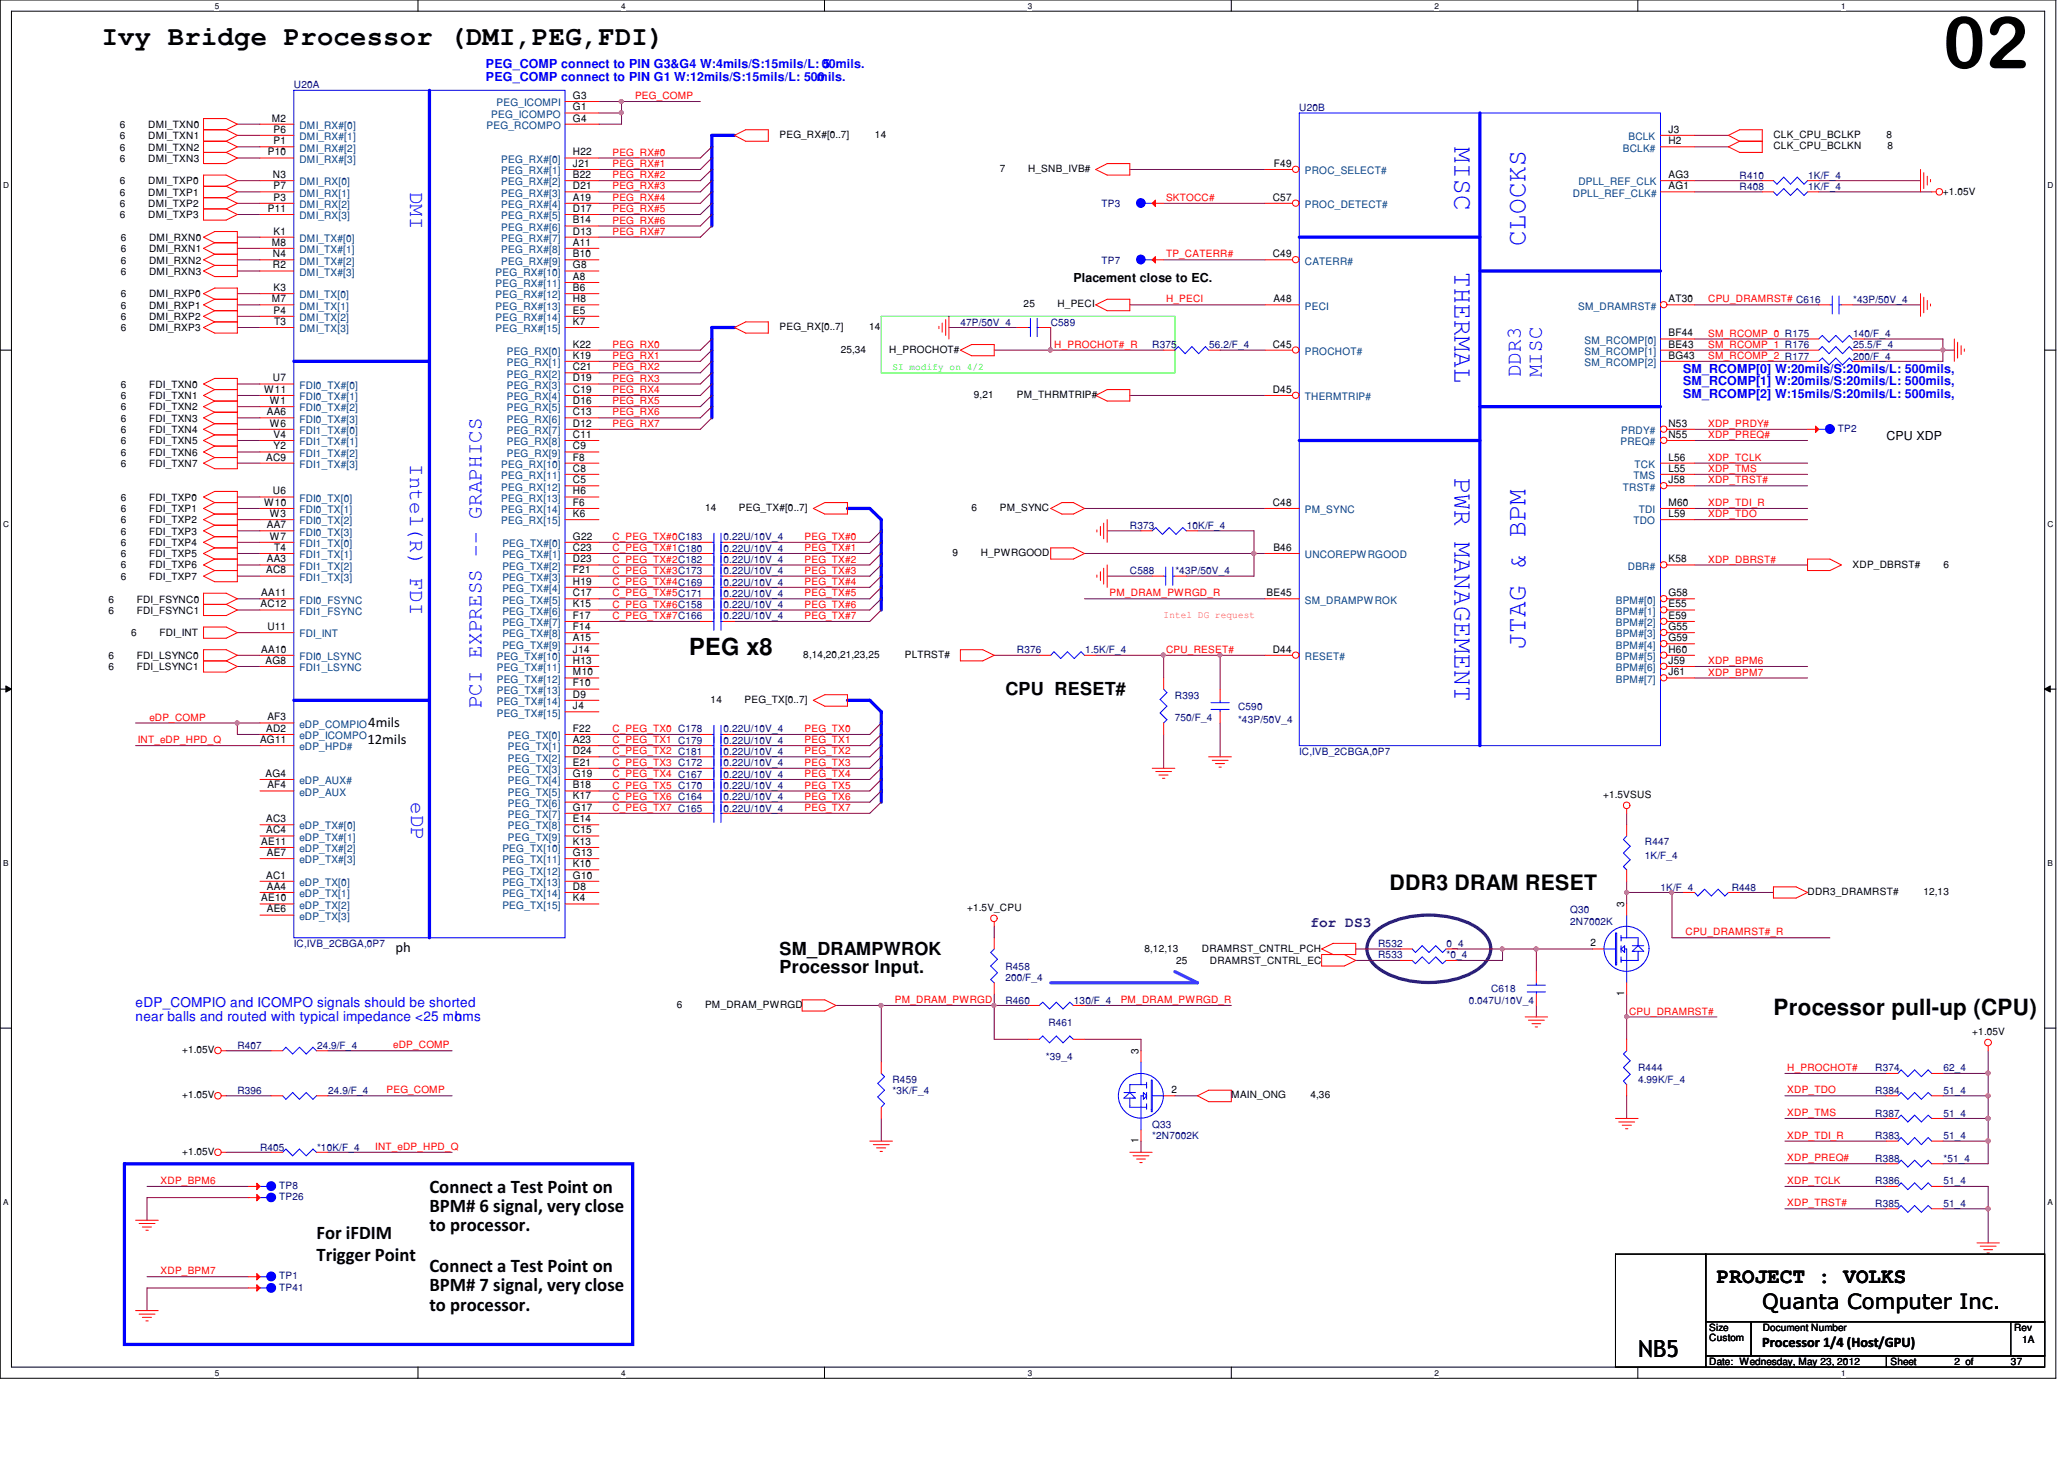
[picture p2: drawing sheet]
<svg xmlns="http://www.w3.org/2000/svg" width="297mm" height="210mm" viewBox="0 0 297 210" stroke-linecap="round" stroke-linejoin="round" font-family="sans-serif">
<defs><g id="words">
<text font-size="10.4" x="279.6" y="9.8">02</text>
<text font-size="3.9" x="14.6" y="6.5">Ivy Bridge Processor (DMI,PEG,FDI)</text>
<g font-size="3.9" fill="#00f">
<text x="209.3" y="21.1" transform="rotate(90 209.3 21.1)">MISC</text>
<text x="219.5" y="35.4" transform="rotate(-90 219.5 35.4)">CLOCKS</text>
<text x="209.3" y="39.2" transform="rotate(90 209.3 39.2)">THERMAL</text>
<text x="209.3" y="68.8" transform="rotate(90 209.3 68.8)">PWR MANAGEMENT</text>
<text x="219.5" y="93.3" transform="rotate(-90 219.5 93.3)">JTAG &amp; BPM</text>
</g>
<g font-size="3.4">
<text x="99.2" y="94.2">PEG x8</text>
<text x="235.7" y="195.2">NB5</text>
</g>
<text font-size="3.2" x="255.2" y="146">Processor pull-up (CPU)</text>
<g font-size="3" fill="#00f">
<text x="59" y="27.6" transform="rotate(90 59 27.6)">DMI</text>
<text x="218.9" y="54.3" transform="rotate(-90 218.9 54.3)">DDR3</text>
<text x="221.9" y="54.3" transform="rotate(-90 221.9 54.3)">MISC</text>
<text x="59" y="66.8" transform="rotate(90 59 66.8)">Intel(R) FDI</text>
<text x="69.3" y="101.9" transform="rotate(-90 69.3 101.9)">PCI EXPRESS -- GRAPHICS</text>
<text x="59.2" y="115.4" transform="rotate(90 59.2 115.4)">eDP</text>
</g>
<g font-size="3">
<text x="200" y="128">DDR3 DRAM RESET</text>
<text x="247.1" y="184.6">PROJECT : VOLKS</text>
<text x="253.6" y="188.3">Quanta Computer Inc.</text>
</g>
<g font-size="2.8">
<text x="61.8" y="171.7">Connect a Test Point on</text>
<text x="45.5" y="178.2">For iFDIM</text>
<text x="61.8" y="177.2">to processor.</text>
<text x="61.8" y="174.4">BPM# 6 signal, very close</text>
<text x="45.5" y="181.4">Trigger Point</text>
<text x="61.8" y="183.1">Connect a Test Point on</text>
<text x="61.8" y="185.8">BPM# 7 signal, very close</text>
<text x="61.8" y="188.6">to processor.</text>
</g>
<g font-size="2.6">
<text x="144.7" y="99.9">CPU RESET#</text>
<text x="112.2" y="137.3">SM_DRAMPWROK</text>
<text x="112.2" y="140">Processor Input.</text>
</g>
<g font-size="2.1">
<text x="52.9" y="107">12mils</text>
<text x="53" y="104.6">4mils</text>
<text x="56.9" y="136.9">ph</text>
<text x="253.6" y="193.8">Processor 1/4 (Host/GPU)</text>
</g>
<text font-size="2.1" fill="#3f007f" x="188.6" y="133.4">for DS3</text>
<g font-size="1.9" fill="#00f">
<text x="19.5" y="144.8">eDP_COMPIO and ICOMPO signals should be shorted</text>
<text x="19.5" y="146.9">near balls and routed with typical impedance &lt;25 mo</text>
<text x="65.4" y="146.9">hms</text>
</g>
<g font-size="1.8" fill="#00f">
<text x="69.9" y="9.8">PEG_COMP connect to PIN G3&amp;G4 W:4mils/S:15mils/L: 00mils.</text>
<text x="69.9" y="11.6">PEG_COMP connect to PIN G1 W:12mils/S:15mils/L: 50mils.</text>
<text x="117.7" y="11.6">0</text>
<text x="118.4" y="9.8">5</text>
<text x="242.2" y="53.6">SM_RCOMP[0] W:20mils/S:20mils/L: 500mils,</text>
<text x="242.2" y="55.5">SM_RCOMP[1] W:20mils/S:20mils/L: 500mils,</text>
<text x="242.2" y="57.3">SM_RCOMP[2] W:15mils/S:20mils/L: 500mils,</text>
</g>
<g font-size="1.8">
<text x="154.5" y="40.6">Placement close to EC.</text>
<text x="271.5" y="63.4">CPU XDP</text>
</g>
<g font-size="1.5">
<text x="39.1" y="17.5">M2</text>
<text x="82.5" y="14.2">G3</text>
<text x="82.5" y="15.9">G1</text>
<text x="82.5" y="17.5">G4</text>
<text x="38.6" y="22.4">P10</text>
<text x="39.4" y="19.1">P6</text>
<text x="39.4" y="20.7">P1</text>
<text x="82.5" y="22.4">H22</text>
<text x="240.1" y="20.7">H2</text>
<text x="240.1" y="19.1">J3</text>
<text x="39.3" y="25.6">N3</text>
<text x="39.4" y="27.2">P7</text>
<text x="39.4" y="28.9">P3</text>
<text x="82.5" y="24">J21</text>
<text x="82.5" y="25.6">B22</text>
<text x="82.5" y="27.2">D21</text>
<text x="82.5" y="28.9">A19</text>
<text x="183.2" y="28.9">C57</text>
<text x="183.3" y="24">F49</text>
<text x="240.1" y="27.2">AG1</text>
<text x="240.1" y="25.6">AG3</text>
<text x="38.6" y="30.5">P11</text>
<text x="39.1" y="35.3">M8</text>
<text x="39.4" y="33.7">K1</text>
<text x="82.5" y="30.5">D17</text>
<text x="82.5" y="32.1">B14</text>
<text x="82.5" y="33.7">D13</text>
<text x="82.5" y="35.3">A11</text>
<text x="39.3" y="37">N4</text>
<text x="39.3" y="38.6">R2</text>
<text x="39.4" y="41.9">K3</text>
<text x="82.5" y="37">B10</text>
<text x="82.5" y="38.6">G8</text>
<text x="82.5" y="40.3">A8</text>
<text x="82.5" y="41.9">B6</text>
<text x="183.2" y="37">C49</text>
<text x="39.1" y="43.5">M7</text>
<text x="39.4" y="45.1">P4</text>
<text x="39.5" y="46.7">T3</text>
<text x="82.5" y="43.5">H8</text>
<text x="82.5" y="45.1">E5</text>
<text x="82.5" y="46.7">K7</text>
<text x="183.3" y="43.5">A48</text>
<text x="240.1" y="43.5">AT30</text>
<text x="82.5" y="50">K22</text>
<text x="82.5" y="51.6">K19</text>
<text x="82.5" y="53.3">C21</text>
<text x="183.2" y="50">C45</text>
<text x="240.1" y="50">BE43</text>
<text x="240.1" y="51.6">BG43</text>
<text x="240.1" y="48.4">BF44</text>
<text x="38" y="56.5">W11</text>
<text x="38.4" y="59.7">AA6</text>
<text x="38.8" y="58.1">W1</text>
<text x="39.3" y="54.9">U7</text>
<text x="82.5" y="54.9">D19</text>
<text x="82.5" y="56.5">C19</text>
<text x="82.5" y="58.1">D16</text>
<text x="82.5" y="59.7">C13</text>
<text x="183.2" y="56.5">D45</text>
<text x="38.8" y="61.4">W6</text>
<text x="39.4" y="63">V4</text>
<text x="39.4" y="64.6">Y2</text>
<text x="82.5" y="61.4">D12</text>
<text x="82.5" y="63">C11</text>
<text x="82.5" y="64.6">C9</text>
<text x="240.1" y="61.4">N53</text>
<text x="240.1" y="63">N55</text>
<text x="38.3" y="66.3">AC9</text>
<text x="39.3" y="71.1">U6</text>
<text x="82.5" y="66.3">F8</text>
<text x="82.5" y="67.9">C8</text>
<text x="82.5" y="69.5">C5</text>
<text x="82.5" y="71.1">H6</text>
<text x="240.1" y="66.3">L56</text>
<text x="240.1" y="67.9">L55</text>
<text x="240.1" y="69.5">J58</text>
<text x="38" y="72.8">W10</text>
<text x="38.4" y="76">AA7</text>
<text x="38.8" y="74.4">W3</text>
<text x="38.8" y="77.6">W7</text>
<text x="82.5" y="72.8">F6</text>
<text x="82.5" y="74.4">K6</text>
<text x="82.5" y="77.6">G22</text>
<text x="183.2" y="72.8">C48</text>
<text x="240.1" y="72.8">M60</text>
<text x="240.1" y="74.4">L59</text>
<text x="38.3" y="82.5">AC8</text>
<text x="38.4" y="80.9">AA3</text>
<text x="39.5" y="79.2">T4</text>
<text x="82.5" y="79.2">C23</text>
<text x="82.5" y="80.9">D23</text>
<text x="82.5" y="82.5">F21</text>
<text x="183.3" y="79.2">B46</text>
<text x="240.1" y="80.9">K58</text>
<text x="37.5" y="87.4">AC12</text>
<text x="37.6" y="85.8">AA11</text>
<text x="82.5" y="84.1">H19</text>
<text x="82.5" y="85.8">C17</text>
<text x="82.5" y="87.4">K15</text>
<text x="82.5" y="89">F17</text>
<text x="182.3" y="85.8">BE45</text>
<text x="240.1" y="85.8">G58</text>
<text x="240.1" y="87.4">E55</text>
<text x="240.1" y="89">E59</text>
<text x="37.6" y="93.9">AA10</text>
<text x="38.2" y="95.5">AG8</text>
<text x="38.5" y="90.6">U11</text>
<text x="82.5" y="90.6">F14</text>
<text x="82.5" y="92.2">A15</text>
<text x="82.5" y="93.9">J14</text>
<text x="82.5" y="95.5">H13</text>
<text x="183.2" y="93.9">D44</text>
<text x="240.1" y="90.6">G55</text>
<text x="240.1" y="92.2">G59</text>
<text x="240.1" y="93.9">H60</text>
<text x="240.1" y="95.5">J59</text>
<text x="82.5" y="97.2">M10</text>
<text x="82.5" y="98.8">F10</text>
<text x="82.5" y="100.4">D9</text>
<text x="240.1" y="97.2">J61</text>
<text x="37.4" y="106.9">AG11</text>
<text x="38.3" y="105.3">AD2</text>
<text x="38.5" y="103.6">AF3</text>
<text x="82.5" y="102">J4</text>
<text x="82.5" y="105.3">F22</text>
<text x="82.5" y="106.9">A23</text>
<text x="38.2" y="111.8">AG4</text>
<text x="38.5" y="113.4">AF4</text>
<text x="82.5" y="108.5">D24</text>
<text x="82.5" y="110.2">E21</text>
<text x="82.5" y="111.8">G19</text>
<text x="82.5" y="113.4">B18</text>
<text x="38.3" y="118.3">AC3</text>
<text x="38.3" y="119.9">AC4</text>
<text x="82.5" y="115">K17</text>
<text x="82.5" y="116.6">G17</text>
<text x="82.5" y="118.3">E14</text>
<text x="82.5" y="119.9">C15</text>
<text x="37.6" y="121.5">AE11</text>
<text x="38.4" y="123.1">AE7</text>
<text x="82.5" y="121.5">K13</text>
<text x="82.5" y="123.1">G13</text>
<text x="82.5" y="124.8">K10</text>
<text x="37.6" y="129.7">AE10</text>
<text x="38.3" y="126.4">AC1</text>
<text x="38.4" y="128">AA4</text>
<text x="38.4" y="131.3">AE6</text>
<text x="82.5" y="126.4">G10</text>
<text x="82.5" y="128">D8</text>
<text x="82.5" y="129.7">K4</text>
<text x="233.7" y="130.5" transform="rotate(-90 233.7 130.5)">3</text>
<text x="228.9" y="136.1">2</text>
<text x="233.7" y="143.3" transform="rotate(-90 233.7 143.3)">1</text>
<text x="163.8" y="151.6" transform="rotate(-90 163.8 151.6)">3</text>
<text x="168.6" y="157.3">2</text>
<text x="163.8" y="164.5" transform="rotate(-90 163.8 164.5)">1</text>
</g>
<g font-size="1.5" fill="#003f7f">
<text x="70.7" y="16.9">PEG_ICOMPO</text>
<text x="71.5" y="15.3">PEG_ICOMPI</text>
<text x="43.1" y="18.5">DMI_RX#[0]</text>
<text x="43.1" y="20.2">DMI_RX#[1]</text>
<text x="43.1" y="21.8">DMI_RX#[2]</text>
<text x="43.1" y="23.4">DMI_RX#[3]</text>
<text x="70" y="18.5">PEG_RCOMPO</text>
<text x="72.1" y="23.4">PEG_RX#[0]</text>
<text x="233.5" y="21.8">BCLK#</text>
<text x="234.4" y="20.2">BCLK</text>
<text x="43.1" y="26.7">DMI_RX[0]</text>
<text x="43.1" y="28.3">DMI_RX[1]</text>
<text x="43.1" y="29.9">DMI_RX[2]</text>
<text x="72.1" y="25.1">PEG_RX#[1]</text>
<text x="72.1" y="26.7">PEG_RX#[2]</text>
<text x="72.1" y="28.3">PEG_RX#[3]</text>
<text x="72.1" y="29.9">PEG_RX#[4]</text>
<text x="187.8" y="29.9">PROC_DETECT#</text>
<text x="187.8" y="25.1">PROC_SELECT#</text>
<text x="226.4" y="28.3">DPLL_REF_CLK#</text>
<text x="227.2" y="26.7">DPLL_REF_CLK</text>
<text x="43.1" y="31.5">DMI_RX[3]</text>
<text x="43.1" y="34.8">DMI_TX#[0]</text>
<text x="72.1" y="31.5">PEG_RX#[5]</text>
<text x="72.1" y="33.2">PEG_RX#[6]</text>
<text x="72.1" y="34.8">PEG_RX#[7]</text>
<text x="43.1" y="36.4">DMI_TX#[1]</text>
<text x="43.1" y="38.1">DMI_TX#[2]</text>
<text x="43.1" y="39.7">DMI_TX#[3]</text>
<text x="71.3" y="39.7">PEG_RX#[10]</text>
<text x="71.3" y="41.3">PEG_RX#[11]</text>
<text x="72.1" y="36.4">PEG_RX#[8]</text>
<text x="72.1" y="38.1">PEG_RX#[9]</text>
<text x="187.8" y="38.1">CATERR#</text>
<text x="43.1" y="42.9">DMI_TX[0]</text>
<text x="43.1" y="44.5">DMI_TX[1]</text>
<text x="43.1" y="47.8">DMI_TX[3]</text>
<text x="43.1" y="46.2">DMI_TX[2]</text>
<text x="71.3" y="42.9">PEG_RX#[12]</text>
<text x="71.3" y="44.5">PEG_RX#[13]</text>
<text x="71.3" y="46.2">PEG_RX#[14]</text>
<text x="71.3" y="47.8">PEG_RX#[15]</text>
<text x="187.8" y="44.5">PECI</text>
<text x="227.1" y="44.5">SM_DRAMRST#</text>
<text x="72.9" y="51.1">PEG_RX[0]</text>
<text x="72.9" y="52.7">PEG_RX[1]</text>
<text x="187.8" y="51.1">PROCHOT#</text>
<text x="228" y="51.1">SM_RCOMP[1]</text>
<text x="228" y="52.7">SM_RCOMP[2]</text>
<text x="228" y="49.4">SM_RCOMP[0]</text>
<text x="43.1" y="55.9">FDI0_TX#[0]</text>
<text x="43.1" y="57.6">FDI0_TX#[1]</text>
<text x="43.1" y="59.2">FDI0_TX#[2]</text>
<text x="72.9" y="54.3">PEG_RX[2]</text>
<text x="72.9" y="55.9">PEG_RX[3]</text>
<text x="72.9" y="57.6">PEG_RX[4]</text>
<text x="72.9" y="59.2">PEG_RX[5]</text>
<text x="187.8" y="57.6">THERMTRIP#</text>
<text x="43.1" y="60.8">FDI0_TX#[3]</text>
<text x="43.1" y="62.4">FDI1_TX#[0]</text>
<text x="43.1" y="64.1">FDI1_TX#[1]</text>
<text x="43.1" y="65.7">FDI1_TX#[2]</text>
<text x="72.9" y="60.8">PEG_RX[6]</text>
<text x="72.9" y="62.4">PEG_RX[7]</text>
<text x="72.9" y="64.1">PEG_RX[8]</text>
<text x="72.9" y="65.7">PEG_RX[9]</text>
<text x="233.2" y="64.1">PREQ#</text>
<text x="233.3" y="62.4">PRDY#</text>
<text x="43.1" y="67.3">FDI1_TX#[3]</text>
<text x="72.1" y="67.3">PEG_RX[10]</text>
<text x="72.1" y="68.9">PEG_RX[11]</text>
<text x="72.1" y="70.6">PEG_RX[12]</text>
<text x="233.5" y="70.6">TRST#</text>
<text x="235.1" y="68.9">TMS</text>
<text x="235.2" y="67.3">TCK</text>
<text x="43.1" y="72.2">FDI0_TX[0]</text>
<text x="43.1" y="73.8">FDI0_TX[1]</text>
<text x="43.1" y="75.4">FDI0_TX[2]</text>
<text x="43.1" y="77">FDI0_TX[3]</text>
<text x="72.1" y="72.2">PEG_RX[13]</text>
<text x="72.1" y="73.8">PEG_RX[14]</text>
<text x="72.1" y="75.4">PEG_RX[15]</text>
<text x="187.8" y="73.8">PM_SYNC</text>
<text x="235.1" y="75.4">TDO</text>
<text x="235.8" y="73.8">TDI</text>
<text x="43.1" y="78.7">FDI1_TX[0]</text>
<text x="43.1" y="80.3">FDI1_TX[1]</text>
<text x="43.1" y="82">FDI1_TX[2]</text>
<text x="43.1" y="83.6">FDI1_TX[3]</text>
<text x="72.3" y="78.7">PEG_TX#[0]</text>
<text x="72.3" y="80.3">PEG_TX#[1]</text>
<text x="72.3" y="82">PEG_TX#[2]</text>
<text x="72.3" y="83.6">PEG_TX#[3]</text>
<text x="187.8" y="80.3">UNCOREPWRGOOD</text>
<text x="234.3" y="82">DBR#</text>
<text x="43.1" y="86.8">FDI0_FSYNC</text>
<text x="43.1" y="88.4">FDI1_FSYNC</text>
<text x="72.3" y="85.2">PEG_TX#[4]</text>
<text x="72.3" y="86.8">PEG_TX#[5]</text>
<text x="72.3" y="88.4">PEG_TX#[6]</text>
<text x="187.8" y="86.8">SM_DRAMPWROK</text>
<text x="232.5" y="86.8">BPM#[0]</text>
<text x="232.5" y="88.4">BPM#[1]</text>
<text x="43.1" y="91.7">FDI_INT</text>
<text x="43.1" y="95">FDI0_LSYNC</text>
<text x="71.5" y="95">PEG_TX#[10]</text>
<text x="72.3" y="90.1">PEG_TX#[7]</text>
<text x="72.3" y="91.7">PEG_TX#[8]</text>
<text x="72.3" y="93.3">PEG_TX#[9]</text>
<text x="187.8" y="95">RESET#</text>
<text x="232.5" y="90.1">BPM#[2]</text>
<text x="232.5" y="91.7">BPM#[3]</text>
<text x="232.5" y="93.3">BPM#[4]</text>
<text x="232.5" y="95">BPM#[5]</text>
<text x="43.1" y="96.6">FDI1_LSYNC</text>
<text x="71.5" y="96.6">PEG_TX#[11]</text>
<text x="71.5" y="98.2">PEG_TX#[12]</text>
<text x="71.5" y="99.8">PEG_TX#[13]</text>
<text x="71.5" y="101.4">PEG_TX#[14]</text>
<text x="232.5" y="96.6">BPM#[6]</text>
<text x="232.5" y="98.2">BPM#[7]</text>
<text x="43.1" y="104.7">eDP_COMPIO</text>
<text x="43.1" y="108">eDP_HPD#</text>
<text x="43.1" y="106.3">eDP_ICOMPO</text>
<text x="71.5" y="103.1">PEG_TX#[15]</text>
<text x="73.1" y="106.3">PEG_TX[0]</text>
<text x="73.1" y="108">PEG_TX[1]</text>
<text x="43.1" y="112.8">eDP_AUX#</text>
<text x="73.1" y="109.6">PEG_TX[2]</text>
<text x="73.1" y="111.2">PEG_TX[3]</text>
<text x="73.1" y="112.8">PEG_TX[4]</text>
<text x="43.1" y="114.5">eDP_AUX</text>
<text x="43.1" y="119.3">eDP_TX#[0]</text>
<text x="73.1" y="114.5">PEG_TX[5]</text>
<text x="73.1" y="116.1">PEG_TX[6]</text>
<text x="73.1" y="117.7">PEG_TX[7]</text>
<text x="73.1" y="119.3">PEG_TX[8]</text>
<text x="43.1" y="120.9">eDP_TX#[1]</text>
<text x="43.1" y="122.6">eDP_TX#[2]</text>
<text x="43.1" y="124.2">eDP_TX#[3]</text>
<text x="72.3" y="122.6">PEG_TX[10]</text>
<text x="72.3" y="124.2">PEG_TX[11]</text>
<text x="72.3" y="125.8">PEG_TX[12]</text>
<text x="73.1" y="120.9">PEG_TX[9]</text>
<text x="43.1" y="127.5">eDP_TX[0]</text>
<text x="43.1" y="129.1">eDP_TX[1]</text>
<text x="43.1" y="130.7">eDP_TX[2]</text>
<text x="72.3" y="127.5">PEG_TX[13]</text>
<text x="72.3" y="129.1">PEG_TX[14]</text>
<text x="72.3" y="130.7">PEG_TX[15]</text>
<text x="43.1" y="132.3">eDP_TX[3]</text>
</g>
<g font-size="1.4" fill="#00007f">
<text x="42.3" y="12.7">U20A</text>
<text x="187" y="16">U20B</text>
<text x="158.5" y="29.8">TP3</text>
<text x="250.4" y="27.3">R408</text>
<text x="250.4" y="25.7">R410</text>
<text x="260.2" y="27.3">1K/F_4</text>
<text x="260.2" y="25.7">1K/F_4</text>
<text x="158.5" y="37.9">TP7</text>
<text x="138.2" y="46.9">47P/50V_4</text>
<text x="151.2" y="46.9">C589</text>
<text x="266.7" y="43.6">*43P/50V_4</text>
<text x="165.8" y="50.1">R375</text>
<text x="174" y="50.1">56.2/F_4</text>
<text x="266.7" y="51.7">200/F_4</text>
<text x="266.7" y="50.1">25.5/F_4</text>
<text x="266.7" y="48.5">140/F_4</text>
<text x="264.5" y="62.1">TP2</text>
<text x="104.1" y="77.7">0.22U/10V_4</text>
<text x="162.6" y="76.1">R373</text>
<text x="170.8" y="76.1">10K/F_4</text>
<text x="104.1" y="81">0.22U/10V_4</text>
<text x="104.1" y="79.4">0.22U/10V_4</text>
<text x="104.1" y="82.6">0.22U/10V_4</text>
<text x="162.6" y="82.6">C588</text>
<text x="169.2" y="82.6">*43P/50V_4</text>
<text x="104.1" y="89.1">0.22U/10V_4</text>
<text x="104.1" y="87.5">0.22U/10V_4</text>
<text x="104.1" y="85.9">0.22U/10V_4</text>
<text x="104.1" y="84.2">0.22U/10V_4</text>
<text x="146.3" y="94">R376</text>
<text x="156.2" y="94">1.5K/F_4</text>
<text x="169.1" y="100.5">R393</text>
<text x="104.1" y="107">0.22U/10V_4</text>
<text x="104.1" y="105.4">0.22U/10V_4</text>
<text x="169.1" y="103.8">750/F_4</text>
<text x="178.2" y="102.1">C590</text>
<text x="178.2" y="104.1">*43P/50V_4</text>
<text x="104.1" y="111.9">0.22U/10V_4</text>
<text x="104.1" y="113.5">0.22U/10V_4</text>
<text x="104.1" y="110.2">0.22U/10V_4</text>
<text x="104.1" y="108.6">0.22U/10V_4</text>
<text x="187" y="108.6">IC,IVB_2CBGA,0P7</text>
<text x="104.1" y="116.8">0.22U/10V_4</text>
<text x="104.1" y="115.1">0.22U/10V_4</text>
<text x="236.7" y="121.6">R447</text>
<text x="236.7" y="123.6">1K/F_4</text>
<text x="226" y="131.4">Q30</text>
<text x="239" y="128.1">1K/F_4</text>
<text x="249.2" y="128.1">R448</text>
<text x="42.3" y="136.3">IC,IVB_2CBGA,0P7</text>
<text x="198.3" y="136.3">R532</text>
<text x="198.3" y="137.9">R533</text>
<text x="208.2" y="136.3">0_4</text>
<text x="208.2" y="137.9">*0_4</text>
<text x="226" y="133">2N7002K</text>
<text x="144.7" y="139.5">R458</text>
<text x="144.7" y="141.1">200/F_4</text>
<text x="214.6" y="142.7">C618</text>
<text x="144.7" y="144.4">R460</text>
<text x="150.9" y="147.7">R461</text>
<text x="154.6" y="144.4">130/F_4</text>
<text x="211.4" y="144.4">0.047U/10V_4</text>
<text x="34.2" y="150.9">R407</text>
<text x="45.6" y="150.9">24.9/F_4</text>
<text x="128.4" y="155.8">R459</text>
<text x="150.5" y="152.5">*39_4</text>
<text x="235.8" y="154.1">R444</text>
<text x="235.8" y="155.8">4.99K/F_4</text>
<text x="269.9" y="154.1">R374</text>
<text x="279.7" y="154.1">62_4</text>
<text x="34.2" y="157.4">R396</text>
<text x="47.2" y="157.4">24.9/F_4</text>
<text x="128.4" y="157.4">*3K/F_4</text>
<text x="269.9" y="160.7">R387</text>
<text x="269.9" y="157.4">R384</text>
<text x="279.7" y="160.7">51_4</text>
<text x="279.7" y="157.4">51_4</text>
<text x="37.4" y="165.5">R405</text>
<text x="45.6" y="165.5">*10K/F_4</text>
<text x="165.8" y="162.3">Q33</text>
<text x="165.8" y="163.9">*2N7002K</text>
<text x="269.9" y="163.9">R383</text>
<text x="269.9" y="167.1">R388</text>
<text x="279.7" y="163.9">51_4</text>
<text x="279.7" y="167.1">*51_4</text>
<text x="40.2" y="171.1">TP8</text>
<text x="40.2" y="172.7">TP26</text>
<text x="269.9" y="170.4">R386</text>
<text x="269.9" y="173.7">R385</text>
<text x="279.7" y="170.4">51_4</text>
<text x="279.7" y="173.7">51_4</text>
<text x="40.2" y="185.7">TP41</text>
<text x="40.2" y="184.1">TP1</text>
</g>
<g font-size="1.4" fill="#f00">
<text x="91.4" y="14.3">PEG_COMP</text>
<text x="88.1" y="22.4">PEG_RX#0</text>
<text x="88.1" y="24">PEG_RX#1</text>
<text x="88.1" y="25.7">PEG_RX#2</text>
<text x="88.1" y="27.3">PEG_RX#3</text>
<text x="88.1" y="28.9">PEG_RX#4</text>
<text x="167.8" y="28.9">SKTOCC#</text>
<text x="88.1" y="30.5">PEG_RX#5</text>
<text x="88.1" y="32.2">PEG_RX#6</text>
<text x="88.1" y="33.8">PEG_RX#7</text>
<text x="167.8" y="37">TP_CATERR#</text>
<text x="167.8" y="43.5">H_PECI</text>
<text x="245.8" y="43.5">CPU_DRAMRST# C616</text>
<text x="88.1" y="51.6">PEG_RX1</text>
<text x="88.1" y="53.3">PEG_RX2</text>
<text x="88.1" y="50">PEG_RX0</text>
<text x="151.7" y="50">H_PROCHOT#_R</text>
<text x="245.8" y="51.6">SM_RCOMP_2 R177</text>
<text x="245.8" y="50">SM_RCOMP_1 R176</text>
<text x="245.8" y="48.4">SM_RCOMP_0 R175</text>
<text x="88.1" y="54.9">PEG_RX3</text>
<text x="88.1" y="56.6">PEG_RX4</text>
<text x="88.1" y="58.2">PEG_RX5</text>
<text x="88.1" y="59.8">PEG_RX6</text>
<text x="88.1" y="61.4">PEG_RX7</text>
<text x="245.8" y="61.4">XDP_PRDY#</text>
<text x="245.8" y="63">XDP_PREQ#</text>
<text x="245.8" y="66.3">XDP_TCLK</text>
<text x="245.8" y="67.9">XDP_TMS</text>
<text x="245.8" y="69.6">XDP_TRST#</text>
<text x="88.1" y="77.7">C_PEG_TX#0C183</text>
<text x="115.8" y="77.7">PEG_TX#0</text>
<text x="245.8" y="72.8">XDP_TDI_R</text>
<text x="245.8" y="74.4">XDP_TDO</text>
<text x="88.1" y="82.6">C_PEG_TX#3C173</text>
<text x="88.1" y="79.3">C_PEG_TX#1C180</text>
<text x="88.1" y="80.9">C_PEG_TX#2C182</text>
<text x="115.8" y="79.3">PEG_TX#1</text>
<text x="115.8" y="80.9">PEG_TX#2</text>
<text x="115.8" y="82.6">PEG_TX#3</text>
<text x="245.8" y="80.9">XDP_DBRST#</text>
<text x="88.1" y="87.4">C_PEG_TX#6C158</text>
<text x="88.1" y="89.1">C_PEG_TX#7C166</text>
<text x="88.1" y="84.2">C_PEG_TX#4C169</text>
<text x="88.1" y="85.8">C_PEG_TX#5C171</text>
<text x="115.8" y="84.2">PEG_TX#4</text>
<text x="115.8" y="85.8">PEG_TX#5</text>
<text x="115.8" y="87.4">PEG_TX#6</text>
<text x="115.8" y="89.1">PEG_TX#7</text>
<text x="159.7" y="85.8">PM_DRAM_PWRGD_R</text>
<text x="167.8" y="93.9">CPU_RESET#</text>
<text x="245.8" y="95.5">XDP_BPM6</text>
<text x="245.8" y="97.2">XDP_BPM7</text>
<text x="19.9" y="106.9">INT_eDP_HPD_Q</text>
<text x="21.5" y="103.7">eDP_COMP</text>
<text x="88.1" y="105.3">C_PEG_TX0 C178</text>
<text x="88.1" y="106.9">C_PEG_TX1 C179</text>
<text x="115.8" y="106.9">PEG_TX1</text>
<text x="115.8" y="105.3">PEG_TX0</text>
<text x="88.1" y="110.2">C_PEG_TX3 C172</text>
<text x="88.1" y="111.8">C_PEG_TX4 C167</text>
<text x="88.1" y="108.5">C_PEG_TX2 C181</text>
<text x="88.1" y="113.5">C_PEG_TX5 C170</text>
<text x="115.8" y="108.5">PEG_TX2</text>
<text x="115.8" y="110.2">PEG_TX3</text>
<text x="115.8" y="111.8">PEG_TX4</text>
<text x="115.8" y="113.5">PEG_TX5</text>
<text x="88.1" y="115.1">C_PEG_TX6 C164</text>
<text x="88.1" y="116.7">C_PEG_TX7 C165</text>
<text x="115.8" y="115.1">PEG_TX6</text>
<text x="115.8" y="116.7">PEG_TX7</text>
<text x="242.6" y="134.6">CPU_DRAMRST#_R</text>
<text x="128.8" y="144.3">PM_DRAM_PWRGD</text>
<text x="161.3" y="144.3">PM_DRAM_PWRGD_R</text>
<text x="234.4" y="146">CPU_DRAMRST#</text>
<text x="56.6" y="150.8">eDP_COMP</text>
<text x="257.2" y="154.1">H_PROCHOT#</text>
<text x="55.6" y="157.3">PEG_COMP</text>
<text x="257.2" y="157.3">XDP_TDO</text>
<text x="257.2" y="160.6">XDP_TMS</text>
<text x="54" y="165.4">INT_eDP_HPD_Q</text>
<text x="257.2" y="163.8">XDP_TDI_R</text>
<text x="257.2" y="167.1">XDP_PREQ#</text>
<text x="23.1" y="170.3">XDP_BPM6</text>
<text x="257.2" y="173.6">XDP_TRST#</text>
<text x="257.2" y="170.3">XDP_TCLK</text>
<text x="23.1" y="183.3">XDP_BPM7</text>
</g>
<g font-size="1.4">
<text x="17.3" y="20">6</text>
<text x="17.3" y="18.4">6</text>
<text x="17.3" y="23.3">6</text>
<text x="17.3" y="21.7">6</text>
<text x="21.3" y="20">DMI_TXN1</text>
<text x="21.3" y="18.4">DMI_TXN0</text>
<text x="21.3" y="23.3">DMI_TXN3</text>
<text x="21.3" y="21.7">DMI_TXN2</text>
<text x="112.2" y="19.9">PEG_RX#[0..7]</text>
<text x="125.9" y="19.9">14</text>
<text x="255.2" y="21.5">CLK_CPU_BCLKN</text>
<text x="255.2" y="19.9">CLK_CPU_BCLKP</text>
<text x="271.5" y="19.9">8</text>
<text x="271.6" y="21.5">8</text>
<text x="17.3" y="28.2">6</text>
<text x="17.3" y="26.5">6</text>
<text x="17.3" y="29.8">6</text>
<text x="21.3" y="28.2">DMI_TXP1</text>
<text x="21.3" y="26.5">DMI_TXP0</text>
<text x="21.3" y="29.8">DMI_TXP2</text>
<text x="143.9" y="24.8">7</text>
<text x="148" y="24.8">H_SNB_IVB#</text>
<text x="279.6" y="28">+1.05V</text>
<text x="17.3" y="31.4">6</text>
<text x="17.4" y="34.7">6</text>
<text x="21.3" y="31.4">DMI_TXP3</text>
<text x="21.5" y="34.7">DMI_RXN0</text>
<text x="17.4" y="36.3">6</text>
<text x="17.4" y="39.5">6</text>
<text x="17.4" y="37.9">6</text>
<text x="21.5" y="36.3">DMI_RXN1</text>
<text x="21.5" y="39.5">DMI_RXN3</text>
<text x="21.5" y="37.9">DMI_RXN2</text>
<text x="17.4" y="44.4">6</text>
<text x="17.4" y="42.8">6</text>
<text x="17.4" y="46.1">6</text>
<text x="17.4" y="47.7">6</text>
<text x="21.5" y="44.4">DMI_RXP1</text>
<text x="21.5" y="42.8">DMI_RXP0</text>
<text x="21.5" y="46.1">DMI_RXP2</text>
<text x="21.5" y="47.7">DMI_RXP3</text>
<text x="112.2" y="47.5">PEG_RX[0..7]</text>
<text x="125.1" y="47.5">14</text>
<text x="147.3" y="44.2">25</text>
<text x="152.2" y="44.2">H_PECI</text>
<text x="121" y="50.8">25,34</text>
<text x="128" y="50.8">H_PROCHOT#</text>
<text x="17.4" y="55.8">6</text>
<text x="17.4" y="57.4">6</text>
<text x="17.4" y="59.1">6</text>
<text x="21.5" y="55.8">FDI_TXN0</text>
<text x="21.5" y="57.4">FDI_TXN1</text>
<text x="21.5" y="59.1">FDI_TXN2</text>
<text x="140.2" y="57.3">9,21</text>
<text x="146.3" y="57.3">PM_THRMTRIP#</text>
<text x="17.4" y="60.7">6</text>
<text x="17.4" y="62.3">6</text>
<text x="17.4" y="65.5">6</text>
<text x="17.4" y="63.9">6</text>
<text x="21.5" y="60.7">FDI_TXN3</text>
<text x="21.5" y="62.3">FDI_TXN4</text>
<text x="21.5" y="65.5">FDI_TXN6</text>
<text x="21.5" y="63.9">FDI_TXN5</text>
<text x="17.4" y="67.2">6</text>
<text x="21.5" y="67.2">FDI_TXN7</text>
<text x="17.4" y="73.7">6</text>
<text x="17.4" y="72.1">6</text>
<text x="17.4" y="75.3">6</text>
<text x="17.4" y="76.9">6</text>
<text x="21.5" y="73.7">FDI_TXP1</text>
<text x="21.5" y="72.1">FDI_TXP0</text>
<text x="21.5" y="75.3">FDI_TXP2</text>
<text x="21.5" y="76.9">FDI_TXP3</text>
<text x="101.5" y="73.5">14</text>
<text x="106.3" y="73.5">PEG_TX#[0..7]</text>
<text x="139.8" y="73.5">6</text>
<text x="143.9" y="73.5">PM_SYNC</text>
<text x="17.4" y="81.8">6</text>
<text x="17.4" y="83.4">6</text>
<text x="17.4" y="80.2">6</text>
<text x="17.4" y="78.6">6</text>
<text x="21.5" y="81.8">FDI_TXP6</text>
<text x="21.5" y="83.4">FDI_TXP7</text>
<text x="21.5" y="80.2">FDI_TXP5</text>
<text x="21.5" y="78.6">FDI_TXP4</text>
<text x="137.1" y="80">9</text>
<text x="141.1" y="80">H_PWRGOOD</text>
<text x="266.6" y="81.7">XDP_DBRST#</text>
<text x="279.7" y="81.7">6</text>
<text x="15.6" y="88.3">6</text>
<text x="15.6" y="86.7">6</text>
<text x="19.7" y="88.3">FDI_FSYNC1</text>
<text x="19.7" y="86.7">FDI_FSYNC0</text>
<text x="15.6" y="94.8">6</text>
<text x="18.9" y="91.6">6</text>
<text x="19.7" y="94.8">FDI_LSYNC0</text>
<text x="22.9" y="91.6">FDI_INT</text>
<text x="115.6" y="94.7">8,14,20,21,23,25</text>
<text x="130.2" y="94.7">PLTRST#</text>
<text x="15.6" y="96.4">6</text>
<text x="19.7" y="96.4">FDI_LSYNC1</text>
<text x="102.3" y="101.1">14</text>
<text x="107.1" y="101.1">PEG_TX[0..7]</text>
<text x="230.7" y="114.8">+1.5VSUS</text>
<text x="139.2" y="131.1">+1.5V_CPU</text>
<text x="260.1" y="128.8">DDR3_DRAMRST#</text>
<text x="276.8" y="128.8">12,13</text>
<text x="164.7" y="136.9">8,12,13</text>
<text x="173" y="136.9">DRAMRST_CNTRL_PCH</text>
<text x="169.2" y="138.7">25</text>
<text x="174.1" y="138.7">DRAMRST_CNTRL_EC</text>
<text x="97.4" y="145">6</text>
<text x="101.5" y="145">PM_DRAM_PWRGD</text>
<text x="283.8" y="148.9">+1.05V</text>
<text x="26.2" y="151.6">+1.05V</text>
<text x="26.2" y="158">+1.05V</text>
<text x="177.2" y="158">MAIN_ONG</text>
<text x="188.6" y="158">4,36</text>
<text x="26.2" y="166.2">+1.05V</text>
<text x="246" y="191.5">Size</text>
<text x="253.7" y="191.5">Document Number</text>
<text x="289.9" y="191.5">Rev</text>
<text x="246" y="196.4">Date: Wednesday, May 23, 2012</text>
<text x="246" y="193">Custom</text>
<text x="272.1" y="196.4">Sheet</text>
<text x="281.3" y="196.4">2 of</text>
<text x="289.4" y="196.4">37</text>
<text x="291" y="193.2">1A</text>
</g>
<text font-size="1.4" fill="#0f0" x="128.4" y="53.2">SI modify on 4/2</text>
<text font-size="1.4" fill="#ff7f00" x="167.5" y="88.9">Intel DG request</text>
<g font-size="1.2">
<text x="30.9" y="1.2">5</text>
<text x="89.4" y="1.2">4</text>
<text x="147.9" y="1.2">3</text>
<text x="206.5" y="1.2">2</text>
<text x="265" y="1.2">1</text>
<text x=".5" y="27.1">D</text>
<text x="294.7" y="27.1">D</text>
<text x=".5" y="75.8">C</text>
<text x="294.7" y="75.8">C</text>
<text x=".5" y="124.6">B</text>
<text x="294.7" y="124.6">B</text>
<text x=".5" y="173.3">A</text>
<text x="294.7" y="173.3">A</text>
<text x="30.9" y="197.9">5</text>
<text x="89.4" y="197.9">4</text>
<text x="147.9" y="197.9">3</text>
<text x="206.5" y="197.9">2</text>
<text x="265" y="197.9">1</text>
</g>
</g></defs>
<path d="M0 0h295.9v198.3h-295.9zM1.6 1.6h292.7v195.1h-292.7z" fill="none" stroke="#000" stroke-width=".14"/>
<g fill="#fff">
<path d="M30.9 .2h.6v1.3h-.6z"/>
<path d="M30.9 196.8h.6v1.4h-.6z"/>
</g>
<path d="M60.2 0v1.6M60.2 196.7v1.6" fill="none" stroke="#000" stroke-width=".14"/>
<g fill="#fff">
<path d="M89.4 .2h.6v1.3h-.6z"/>
<path d="M89.4 196.8h.6v1.4h-.6z"/>
</g>
<path d="M118.7 0v1.6M118.7 196.7v1.6" fill="none" stroke="#000" stroke-width=".14"/>
<g fill="#fff">
<path d="M147.9 .2h.6v1.3h-.6z"/>
<path d="M147.9 196.8h.6v1.4h-.6z"/>
</g>
<path d="M177.2 0v1.6M177.2 196.7v1.6" fill="none" stroke="#000" stroke-width=".14"/>
<g fill="#fff">
<path d="M206.5 .2h.5v1.3h-.5z"/>
<path d="M206.5 196.8h.5v1.4h-.5z"/>
</g>
<path d="M235.7 0v1.6M235.7 196.7v1.6" fill="none" stroke="#000" stroke-width=".14"/>
<g fill="#fff">
<path d="M265 .2h.6v1.3h-.6z"/>
<path d="M265 196.8h.6v1.4h-.6z"/>
<path d="M.5 26h.8v1.3h-.8z"/>
<path d="M294.7 26h.8v1.3h-.8z"/>
<path d="M.5 74.8h.8v1.3h-.8z"/>
<path d="M294.7 74.8h.8v1.3h-.8z"/>
</g>
<path d="M0 50.4h1.6M294.3 50.4h1.6" fill="none" stroke="#000" stroke-width=".14"/>
<g fill="#fff">
<path d="M.5 123.5h.7v1.3h-.7z"/>
<path d="M294.7 123.5h.7v1.3h-.7z"/>
</g>
<path d="M0 99.1h1.6M.8 98.7l.8 .4-.8 .5zM294.3 99.1l.8-.4v.9zM294.3 99.1h1.6" fill="none" stroke="#000" stroke-width=".14"/>
<path d="M.8 98.7l.8 .4-.8 .5zM294.3 99.1l.8-.4v.9z" fill="#000"/>
<g fill="#fff">
<path d="M.5 172.3h.7v1.3h-.7z"/>
<path d="M294.7 172.3h.7v1.3h-.7z"/>
</g>
<path d="M0 147.9h1.6M294.3 147.9h1.6" fill="none" stroke="#000" stroke-width=".14"/>
<path d="M102.4 19.5h3.3M102.4 47.1h3.3M17.9 167.4h73.2v26h-73.2z" fill="none" stroke="#00f" stroke-width=".47"/>
<path d="M169.1 139.8l3.2 1.6h-21.1" fill="none" stroke="#007fff" stroke-width=".47"/>
<path d="M126.8 45.5h42.3v8.1h-42.3z" fill="none" stroke="#0f0" stroke-width=".14"/>
<path d="M197.5 134.4a9.3 9.3 0 0 1 5.5-2.5 14.3 14.3 0 0 1 9.3 1.4 4.1 4.1 0 0 1 2.2 3.2 3.8 3.8 0 0 1-2.2 3.2 14.3 14.3 0 0 1-13.4 0 4.1 4.1 0 0 1-2.2-3.2l.1-.7 .3-.7z" fill="none" stroke="#3f007f" stroke-width=".47"/>
<g fill="none" stroke="#7f003f" stroke-width=".14">
<path d="M34.2 19.5h3.2M34.2 17.9h3.2M86.2 14.6h14.6M89.4 16.3v1.6h-3.2M34.2 29.3h3.2M34.2 27.6h3.2M34.2 26h3.2M34.2 22.7h3.2M34.2 34.1h3.2M34.2 39h3.2M34.2 37.4h3.2M34.2 21.1h3.2"/>
<path d="M34.2 30.9h3.2M34.2 35.7h3.2M86.2 29.3h14.6M86.2 27.6h14.6M86.2 26h14.6M86.2 22.7h14.6M86.2 34.1h14.6M86.2 30.9h14.6M86.2 24.4h14.6M86.2 32.5h14.6M34.2 43.9h3.2M34.2 42.2h3.2"/>
<path d="M34.2 45.5h3.2M34.2 56.9h3.2M34.2 55.2h3.2M34.2 47.1h3.2M34.2 58.5h3.2M86.2 56.9h14.6M86.2 55.2h14.6M86.2 58.5h14.6M86.2 52h14.6M86.2 53.6h14.6M86.2 50.4h14.6M34.2 79.6h3.2"/>
<path d="M34.2 73.2h3.2M34.2 61.8h3.2M34.2 65h3.2M34.2 66.6h3.2M34.2 63.4h3.2M34.2 60.1h3.2M34.2 71.5h3.2M34.2 74.8h3.2M34.2 76.4h3.2M34.2 78h3.2M86.2 79.6h14.6M86.2 61.8h14.6"/>
<path d="M86.2 60.1h14.6M86.2 78h14.6M34.2 81.3h3.2M34.2 82.9h3.2M34.2 95.9h3.2M34.2 94.3h3.2M34.2 91h3.2M34.2 87.8h3.2M34.2 86.1h3.2M86.2 81.3h14.6M86.2 82.9h14.6M86.2 87.8h14.6"/>
<path d="M86.2 86.1h14.6M86.2 89.4h14.6M86.2 84.5h14.6M34.2 104h3.2M86.2 105.7h14.6M86.2 115.4h14.6M86.2 110.5h14.6M86.2 107.3h14.6M86.2 117h14.6M86.2 112.1h14.6M86.2 108.9h14.6M86.2 113.8h14.6"/>
<path d="M32.6 151.2h6.4M32.6 157.6h6.4M47.2 151.2h17.9M47.2 157.6h17.9"/>
</g>
<circle cx="89.4" cy="14.6" r=".3" fill="#f0f"/>
<circle cx="89.4" cy="14.6" r=".3" fill="none" stroke="#f0f" stroke-width=".14"/>
<g fill="none" stroke="#7f003f" stroke-width=".14">
<path d="M105.7 79.6h19.5M105.7 78h19.5M105.7 81.3h19.5M105.7 82.9h19.5M105.7 84.5h19.5M105.7 86.1h19.5M105.7 87.8h19.5M105.7 89.4h19.5M105.7 107.3h19.5M105.7 108.9h19.5M105.7 110.5h19.5M105.7 112.1h19.5"/>
<path d="M105.7 105.7h19.5M105.7 113.8h19.5M105.7 115.4h19.5M105.7 117h19.5M286.1 151.2v3.2M256.9 173.9h14.6M286.1 173.9v4.9"/>
</g>
<path d="M122 73.2h3.2l1.6 1.6M126.8 86.1v1.7M122 100.8h3.2l1.6 1.6M126.8 113.8v1.6" fill="none" stroke="#00f" stroke-width=".47"/>
<circle cx="286.1" cy="173.9" r=".31" fill="#f0f"/>
<circle cx="286.1" cy="173.9" r=".31" fill="none" stroke="#f0f" stroke-width=".14"/>
<path d="M256.9 154.4h14.6M279.6 154.4h6.5v3.2h-6.5M279.6 173.9h6.5" fill="none" stroke="#7f003f" stroke-width=".14"/>
<circle cx="286.1" cy="157.6" r=".31" fill="#f0f"/>
<circle cx="286.1" cy="157.6" r=".31" fill="none" stroke="#f0f" stroke-width=".14"/>
<circle cx="286.1" cy="154.4" r=".31" fill="#f0f"/>
<circle cx="286.1" cy="154.4" r=".31" fill="none" stroke="#f0f" stroke-width=".14"/>
<path d="M156.1 79.6h26M172.3 76.4h8.2v3.2M256.9 157.6h14.6" fill="none" stroke="#7f003f" stroke-width=".14"/>
<circle cx="180.4" cy="79.6" r=".31" fill="#f0f"/>
<circle cx="180.4" cy="79.6" r=".31" fill="none" stroke="#f0f" stroke-width=".14"/>
<path d="M136.6 47.1h9.7M143.1 50.4h8.1M159.3 76.4h4.9" fill="none" stroke="#7f003f" stroke-width=".14"/>
<circle cx="151.2" cy="50.4" r=".31" fill="#f0f"/>
<circle cx="151.2" cy="50.4" r=".31" fill="none" stroke="#f0f" stroke-width=".14"/>
<path d="M167.5 37.4h14.6M167.5 29.3h14.6M243.9 26h9.7M243.9 27.6h9.7M151.2 50.4h16.3M162.6 43.9h19.5M243.9 43.9h17.8M243.9 50.4h16.2M243.9 48.8h16.2M243.9 52h16.2M268.3 50.4h11.3M268.3 48.8h11.3v3.2h-11.3" fill="none" stroke="#7f003f" stroke-width=".14"/>
<circle cx="279.6" cy="50.4" r=".31" fill="#f0f"/>
<circle cx="279.6" cy="50.4" r=".31" fill="none" stroke="#f0f" stroke-width=".14"/>
<g fill="none" stroke="#7f003f" stroke-width=".14">
<path d="M243.9 19.5h4.8M243.9 21.1h4.8M261.7 27.6h16.3M261.7 26h14.7M151.2 47.1v3.3M162.6 56.9h19.5M279.6 50.4h1.7M180.5 79.6v3.3h-9.8M243.9 73.2h16.2M243.9 66.6h16.2M243.9 74.8h16.2M243.9 68.2h16.2"/>
<path d="M243.9 61.8h16.2M243.9 63.4h16.2M243.9 69.9h16.2M143.1 94.3h6.5M156.1 86.1h26M157.7 94.3h9.8v3.2M159.3 82.9h6.5M175.6 94.3h6.5M243.9 95.9h16.2M243.9 97.5h16.2M243.9 81.3h16.2M167.5 105.7v4.8"/>
<path d="M234.1 117v1.7M209.7 136.5h6.5M229.2 136.5h-8.1v3.3M234.1 128.4v1.6M250.4 128.4h4.8M221.1 144.7v1.6M234.1 146.3v3.2M234.1 157.6v3.3"/>
</g>
<circle cx="221.1" cy="136.5" r=".31" fill="#f0f"/>
<circle cx="221.1" cy="136.5" r=".31" fill="none" stroke="#f0f" stroke-width=".14"/>
<path d="M21.2 170.7h14.6M35.8 172.3h-14.6v3.3M256.9 170.7h14.6M256.9 164.2h14.6M256.9 160.9h14.6M256.9 167.4h14.6M279.6 170.7h6.5M279.6 164.2h6.5M279.6 160.9h6.5v6.5h-6.5M21.2 183.7h14.6M35.8 185.3h-14.6v3.3" fill="none" stroke="#7f003f" stroke-width=".14"/>
<circle cx="286.1" cy="164.1" r=".32" fill="#f0f"/>
<circle cx="286.1" cy="164.1" r=".32" fill="none" stroke="#f0f" stroke-width=".14"/>
<circle cx="286.1" cy="160.9" r=".31" fill="#f0f"/>
<circle cx="286.1" cy="160.9" r=".31" fill="none" stroke="#f0f" stroke-width=".14"/>
<path d="M234.1 146.3h13M286.1 157.6v3.3" fill="none" stroke="#7f003f" stroke-width=".14"/>
<circle cx="234.1" cy="146.3" r=".3" fill="#f0f"/>
<circle cx="234.1" cy="146.3" r=".3" fill="none" stroke="#f0f" stroke-width=".14"/>
<path d="M156.1 73.2h26M240.6 134.9h22.8M240.6 128.4h1.6M234.1 143v3.3" fill="none" stroke="#7f003f" stroke-width=".14"/>
<circle cx="240.6" cy="128.4" r=".3" fill="#f0f"/>
<circle cx="240.6" cy="128.4" r=".3" fill="none" stroke="#f0f" stroke-width=".14"/>
<path d="M234.1 126.8v1.6" fill="none" stroke="#7f003f" stroke-width=".14"/>
<circle cx="234.1" cy="128.4" r=".3" fill="#f0f"/>
<circle cx="234.1" cy="128.4" r=".3" fill="none" stroke="#f0f" stroke-width=".14"/>
<path d="M86.2 16.3h3.2M234.1 128.4h6.5v6.5" fill="none" stroke="#7f003f" stroke-width=".14"/>
<path d="M102.4 30.9v1.6M102.4 58.5v1.6" fill="none" stroke="#00f" stroke-width=".47"/>
<circle cx="89.4" cy="16.2" r=".3" fill="#f0f"/>
<circle cx="89.4" cy="16.2" r=".3" fill="none" stroke="#f0f" stroke-width=".14"/>
<path d="M89.4 14.6v1.7M162.6 24.4h19.5M19.5 104h14.7v1.7h3.2" fill="none" stroke="#7f003f" stroke-width=".14"/>
<circle cx="34.1" cy="104" r=".31" fill="#f0f"/>
<circle cx="34.1" cy="104" r=".31" fill="none" stroke="#f0f" stroke-width=".14"/>
<path d="M19.5 107.3h17.9M126.8 144.7h16.3M32.6 165.8h6.4M47.2 165.8h17.9M126.8 160.9v3.3M286.1 170.7v3.2" fill="none" stroke="#7f003f" stroke-width=".14"/>
<path d="M126.8 74.8v11.3M126.8 102.4v11.4" fill="none" stroke="#00f" stroke-width=".47"/>
<circle cx="143" cy="144.6" r=".3" fill="#f0f"/>
<circle cx="143" cy="144.6" r=".3" fill="none" stroke="#f0f" stroke-width=".14"/>
<path d="M143.1 133.3v1.6M126.8 144.7v8.1M143.1 143v6.5h4.9M143.1 144.7h4.9" fill="none" stroke="#7f003f" stroke-width=".14"/>
<circle cx="126.8" cy="144.6" r=".3" fill="#f0f"/>
<circle cx="126.8" cy="144.6" r=".3" fill="none" stroke="#f0f" stroke-width=".14"/>
<path d="M167.5 94.3h8.1v4.8M120.3 144.7h6.5M156.1 144.7h21.1M156.1 149.5h8.1v1.7M169.1 157.6h3.2M164.2 164.2v1.6" fill="none" stroke="#7f003f" stroke-width=".14"/>
<path d="M102.4 19.5v11.4M102.4 47.1v11.4" fill="none" stroke="#00f" stroke-width=".47"/>
<circle cx="175.6" cy="94.2" r=".3" fill="#f0f"/>
<circle cx="175.6" cy="94.2" r=".3" fill="none" stroke="#f0f" stroke-width=".14"/>
<circle cx="167.4" cy="94.2" r=".3" fill="#f0f"/>
<circle cx="167.4" cy="94.2" r=".3" fill="none" stroke="#f0f" stroke-width=".14"/>
<path d="M175.6 50.4h6.5M266.6 43.9h9.8M175.6 104v4.9M195.1 136.5h6.5M216.2 136.5v1.7h-6.5" fill="none" stroke="#7f003f" stroke-width=".14"/>
<circle cx="216.2" cy="136.5" r=".3" fill="#f0f"/>
<circle cx="216.2" cy="136.5" r=".3" fill="none" stroke="#f0f" stroke-width=".14"/>
<g fill="none" stroke="#7f003f" stroke-width=".14">
<path d="M102.4 21.1l-1.6 1.6M102.4 22.7l-1.6 1.7M102.4 24.4l-1.6 1.6M102.4 26l-1.6 1.6M102.4 27.6l-1.6 1.7M102.4 29.3l-1.6 1.6M102.4 30.9l-1.6 1.6M102.4 32.5l-1.6 1.6M102.4 48.8l-1.6 1.6M102.4 50.4l-1.6 1.6M102.4 52l-1.6 1.6M102.4 53.6l-1.6 1.6"/>
<path d="M102.4 55.2l-1.6 1.7M102.4 56.9l-1.6 1.6M102.4 58.5l-1.6 1.6M102.4 60.1l-1.6 1.7M126.8 79.6l-1.6 1.7M126.8 78l-1.6 1.6M126.8 76.4l-1.6 1.6M126.8 82.9l-1.6 1.6M126.8 84.5l-1.6 1.6M126.8 86.1l-1.6 1.7M126.8 81.3l-1.6 1.6M126.8 87.8l-1.6 1.6"/>
<path d="M126.8 104l-1.6 1.7M126.8 105.7l-1.6 1.6M126.8 107.3l-1.6 1.6M126.8 108.9l-1.6 1.6M126.8 113.8l-1.6 1.6M126.8 112.1l-1.6 1.7M126.8 110.5l-1.6 1.6M126.8 115.4l-1.6 1.6M195.1 138.2h6.5M216.2 136.5h4.9"/>
</g>
<g fill="none" stroke="#f00" stroke-width=".14">
<path d="M29.3 18.7h3.3M32.6 18.7l1.6 .8-1.6 .8M32.6 18.7l1.6-.8-1.6-.8h-3.3v6.4h3.3l1.6-.8-1.6-.8M105.7 19.5l1.6-.8h3.3v1.6h-3.3zM248.7 19.5l1.7-.8h3.2v3.2h-3.2l-1.7-.8 1.7-.8zM29.3 20.3h3.3M29.3 26.8h3.3M29.3 28.4h3.3M29.3 21.9h3.3M29.3 30.1h3.3M30.9 34.9l-1.6 .8 1.6 .9M30.9 34.9h3.3"/>
<path d="M30.9 34.9l-1.6-.8 1.6-.8h3.3v6.5h-3.3l-1.6-.8 1.6-.8M30.9 36.6h3.3M30.9 38.2h3.3M30.9 36.6l-1.6 .8 1.6 .8M32.6 26.8l1.6-.8-1.6-.8h-3.3v6.5h3.3l1.6-.8-1.6-.8M32.6 26.8l1.6 .8-1.6 .8M32.6 20.3l1.6 .8-1.6 .8M32.6 28.4l1.6 .9-1.6 .8M157.7 24.4l1.6-.9h3.3v1.7h-3.3zM250.4 20.3h3.2M276.4 24.4v3.2M276.9 24.8v2.3"/>
<path d="M277.4 25.4v1.2M277.8 25.8v.4M278 27.6h.6M30.9 43.1l-1.6-.9 1.6-.8h3.3v6.5h-3.3l-1.6-.8 1.6-.8M30.9 56l-1.6-.8 1.6-.8h3.3v13h-3.3l-1.6-.8 1.6-.8M30.9 43.1l-1.6 .8 1.6 .8M30.9 43.1h3.3M30.9 44.7h3.3M30.9 44.7l-1.6 .8 1.6 .8M30.9 46.3h3.3M30.9 56h3.3M30.9 56l-1.6 .9 1.6 .8"/>
<path d="M30.9 57.7h3.3M30.9 57.7l-1.6 .8 1.6 .8M30.9 59.3h3.3M30.9 59.3l-1.6 .8 1.6 .9M105.7 47.1l1.6-.8h3.3v1.6h-3.3zM135.1 46.9v.4M135.6 46.5v1.3M136.1 46v2.3M136.6 45.5v3.3M138.2 50.4l1.6-.8h3.3v1.6h-3.3zM157.7 43.9l1.6-.8h3.3v1.6h-3.3zM157.7 56.9l1.6-.9h3.3v1.7h-3.3z"/>
<path d="M260.1 52h1.6M266.6 52h1.7M276.4 42.2v3.3M276.9 42.8v2.2M277.4 43.2v1.3M277.8 43.7v.3M281.3 48.8v3.2M281.7 49.2v2.3M282.2 49.7v1.3M282.7 50.2v.3M30.9 72.3l-1.6-.8 1.6-.8h3.3v13h-3.3l-1.6-.8 1.6-.8M30.9 61h3.3"/>
<path d="M30.9 61l-1.6 .8 1.6 .8M30.9 62.6h3.3M30.9 64.2l-1.6 .8 1.6 .8M30.9 64.2h3.3M30.9 65.8h3.3M30.9 62.6l-1.6 .8 1.6 .8M30.9 78.8l-1.6 .8 1.6 .8M30.9 78.8h3.3M30.9 72.3l-1.6 .9 1.6 .8M30.9 72.3h3.3M30.9 74h3.3M30.9 74l-1.6 .8 1.6 .8"/>
<path d="M30.9 75.6h3.3M30.9 75.6l-1.6 .8 1.6 .8M30.9 77.2h3.3M30.9 77.2l-1.6 .8 1.6 .8M117 73.2l1.7-.9h3.3v1.7h-3.3zM151.2 78.8h3.3l1.6 .8-1.6 .8h-3.3zM151.2 73.2l1.6-.9h1.7l1.6 .9-1.6 .8h-1.7zM157.9 76.2v.3M158.4 75.7v1.3M158.8 75.3v2.2M159.3 74.8v3.2M29.3 85.3h3.3l1.6 .8-1.6 .9 1.6 .8-1.6 .8h-3.3z"/>
<path d="M29.3 90.2h3.3l1.6 .8-1.6 .8h-3.3zM29.3 93.5h3.3l1.6 .8-1.6 .8 1.6 .8-1.6 .8h-3.3zM29.3 95.1h3.3M29.3 87h3.3M30.9 80.4l-1.6 .9 1.6 .8M30.9 80.4h3.3M30.9 82.1h3.3M138.2 93.5h3.2l1.7 .8-1.7 .8h-3.2zM157.9 82.7v.4M158.4 82.3v1.2M158.8 81.7v2.3M159.3 81.3v3.2"/>
<path d="M260.1 80.4h3.3l1.6 .9-1.6 .8h-3.3zM100.8 117h1.6M104.1 117h1.6M117 100.8l1.7-.9h3.3v1.7h-3.3zM165.8 110.5h3.3M166.3 111h2.3M166.8 111.5h1.3M167.3 112h.3M173.9 108.9h3.3M174.5 109.4h2.2M174.9 109.9h1.3M175.4 110.4h.4"/>
<path d="M234.1 116.4v.6M143.1 132.6v.7M191.9 137.3l-1.7-.8 1.7-.8h3.2v1.6h-4.9v1.7h3.3l1.6-.8-1.6-.9M255.2 127.6h3.3l1.6 .8-1.6 .8h-3.3zM31.9 151.2h.7M31.9 157.6h.7M39 151.2h1.7M39 157.6h1.7M45.5 151.2h1.7M45.5 157.6h1.7M115.4 143.8h3.3l1.6 .9-1.6 .8h-3.3zM148 144.7h1.6"/>
<path d="M154.5 144.7h1.6M172.3 157.6l1.6-.8h3.3v1.7h-3.3zM219.5 146.3h3.2M220 146.8h2.2M220.5 147.3h1.2M220.9 147.7h.4M286.1 150.5v.7M19.5 175.6h3.3M20 176h2.3M20.5 176.5h1.3M21 177h.3M31.9 165.8h.7"/>
<path d="M125.2 164.2h3.2M125.7 164.7h2.3M126.1 165.1h1.4M126.7 165.7h.3M162.6 165.8h3.2M163.1 166.3h2.3M163.6 166.8h1.2M164 167.3h.4M232.5 160.9h3.3M233 161.4h2.2M233.5 161.9h1.3M233.9 162.4h.4"/>
<path d="M284.5 178.8h3.2M285 179.3h2.3M285.5 179.8h1.3M19.5 188.6h3.3M20 189.1h2.3M20.5 189.5h1.3M21 190h.3M286 180.3h.3"/>
<circle cx="279.1" cy="27.6" r=".47"/>
<circle cx="234.1" cy="115.9" r=".47"/>
<circle cx="143" cy="132.1" r=".47"/>
<circle cx="31.4" cy="151.1" r=".47"/>
<circle cx="31.4" cy="157.6" r=".47"/>
<circle cx="286.1" cy="150" r=".48"/>
<circle cx="31.4" cy="165.8" r=".47"/>
</g>
<path d="M232.5 180.4h13v16.3h-13zM245.5 180.4h48.8v9.8h-48.8zM245.5 190.2h6.5v4.9h-6.5zM245.5 195.1h26v1.6h-26zM252 190.2h42.3v4.9h-42.3zM271.5 195.1h22.8v1.6h-22.8zM289.4 190.2h4.9v4.9h-4.9z" fill="none" stroke="#000" stroke-width=".14"/>
<path d="M261.7 52l.6-.5 .9 1 1-1 1 1 .9-1 .5 .5M102.4 117h.3M102.7 115.7v2.6M103.8 117h.3M103.8 115.7v2.6M40.7 151.2l.4-.5 1 .9 1-.9 1 .9 .9-.9 .5 .5M40.7 157.6l.4 .6 1-1 1 1 1-1 .9 1 .5-.6M149.6 144.7l.5-.5 .9 1 1-1 1 1 1-1 .5 .5" fill="none" stroke="#00f" stroke-width=".14"/>
<circle cx="164.2" cy="29.2" r=".63" fill="#00f"/>
<g fill="none" stroke="#00f" stroke-width=".14">
<path d="M164.8 29.3h1"/>
<circle cx="164.2" cy="29.2" r=".63"/>
</g>
<path d="M165.8 29.3l.5-.5v.9z" fill="#f00"/>
<g fill="none" stroke="#f00" stroke-width=".14">
<path d="M165.8 29.3l.5-.5v.9zM165.8 29.3h1.7M167.5 50.4h1.6M173.9 50.4h1.7M260.1 50.4h1.6M266.6 50.4h1.7M100.8 78h1.6M104.1 78h1.6M164.2 76.4h1.6M170.7 76.4h1.6M100.8 81.3h1.6M100.8 89.4h1.6"/>
<path d="M100.8 87.8h1.6M100.8 86.1h1.6M104.1 81.3h1.6M104.1 89.4h1.6M104.1 87.8h1.6M104.1 86.1h1.6M100.8 112.1h1.6M100.8 107.3h1.6M100.8 105.7h1.6M100.8 113.8h1.6M104.1 112.1h1.6M104.1 107.3h1.6"/>
<path d="M104.1 105.7h1.6M104.1 113.8h1.6M234.1 118.7v1.6M143.1 134.9v1.6M201.6 136.5h1.6M208.1 136.5h1.6M229.2 136.5h1.6M234.1 125.1v1.7M234.1 130v1.7M143.1 141.4v1.6M148 149.5h1.6M154.5 149.5h1.6"/>
<path d="M234.1 141.4v1.6M271.5 154.4h1.6M278 154.4h1.6M271.5 164.2h1.6M278 164.2h1.6"/>
</g>
<g fill="none" stroke="#00f" stroke-width=".14">
<path d="M169.1 50.4l.5-.5 1 1 .9-1 1 1 1-1 .4 .5M261.7 50.4l.6-.5 .9 1 1-1 1 1 .9-1 .5 .5M102.4 78h.3M102.7 76.7v2.6M102.7 80v2.5M103.8 76.7v2.6M103.8 80v2.5M103.8 78h.3M165.8 76.4l.5-.5 1 1 1-1 .9 1 1-1 .5 .5M102.4 81.3h.3M102.4 89.4h.3M102.4 87.8h.3"/>
<path d="M102.4 86.1h.3M102.7 84.8v5.9M103.8 81.3h.3M103.8 84.8v5.9M103.8 89.4h.3M103.8 87.8h.3M103.8 86.1h.3M102.4 112.1h.3M102.4 107.3h.3M102.4 105.7h.3M102.4 113.8h.3M102.7 104.4v4.2"/>
<path d="M102.7 110.8v4.3M103.8 104.4v4.2M103.8 110.8v4.3M103.8 112.1h.3M103.8 107.3h.3M103.8 105.7h.3M103.8 113.8h.3M143.1 136.5l-.5 .5 .9 1-.9 1 .9 1-.9 .9 .5 .5M203.2 136.5l.5 .5 1-.9 1 .9 .9-.9 1 .9 .5-.5M230.8 136.5h1.7M232.5 134.2h.2v4.6h-.2zM233.3 134.9h2.5v1.2"/>
<path d="M233.3 136.5l.5-.4v.9zM233.3 134.6v.8M233.3 136.1v.9M233.3 137.7v.8M233.8 136.5h.3v4.9M234.1 120.3l-.5 .5 1 1-1 .9 1 1-1 1 .5 .4M234.1 131.7v3.2M234.9 136.9l.9-.8 .8 .8zM234.9 136.1h1.7M235.8 136.9v1.3h-2.5M149.6 149.5l.5-.4 .9 .9 1-.9 1 .9 1-.9 .5 .4M273.1 154.4l.5-.5 1 1 .9-1 1 1 1-1 .5 .5"/>
<path d="M273.1 164.2l.5-.5 1 1 .9-1 1 1 1-1 .5 .5"/>
<circle cx="234.1" cy="136.5" r="3.2"/>
</g>
<circle cx="39" cy="170.6" r=".64" fill="#00f"/>
<g fill="none" stroke="#00f" stroke-width=".14">
<path d="M37.4 170.7h1"/>
<circle cx="39" cy="170.6" r=".64"/>
</g>
<path d="M37 170.2l.4 .5-.4 .5z" fill="#f00"/>
<g fill="none" stroke="#f00" stroke-width=".14">
<path d="M239 50.4h4.9M239 52h4.9M149.6 94.3h1.6M156.1 94.3h1.6M165.8 82.9h1.7M169.1 82.9h1.6M100.8 115.4h1.6M104.1 115.4h1.6M201.6 138.2h1.6M208.1 138.2h1.6M35.8 170.7h1.6M37 170.2l.4 .5-.4 .5z"/>
<path d="M271.5 160.9h1.6M278 160.9h1.6"/>
</g>
<path d="M187 16.3h52v91h-52zM151.2 94.3l.5-.5 1 .9 .9-.9 1 .9 1-.9 .5 .5M167.5 82.9h.3M167.8 81.6v2.6M168.8 82.9h.3M168.8 81.6v2.6M102.4 115.4h.3M102.7 114.1v2.6M103.8 115.4h.3M103.8 114.1v2.6M203.2 138.2l.5 .4 1-.9 1 .9 .9-.9 1 .9 .5-.4M273.1 160.9l.5-.5 1 1 .9-1 1 1 1-1 .5 .5" fill="none" stroke="#00f" stroke-width=".14"/>
<path d="M213 16.3v91M187 34.1h26M213 39h26M213 58.5h26M187 63.4h26" fill="none" stroke="#00f" stroke-width=".47"/>
<circle cx="239.4" cy="43.8" r=".46" fill="#fff"/>
<g fill="none" stroke="#f00" stroke-width=".14">
<path d="M239 19.5h4.9M239 21.1h4.9M239 27.6h4.9M239 26h4.9M239 48.8h4.9M239.9 43.9h4"/>
<circle cx="239.4" cy="43.8" r=".46"/>
</g>
<circle cx="186.5" cy="37.4" r=".46" fill="#fff"/>
<g fill="none" stroke="#f00" stroke-width=".14">
<path d="M182.1 37.4h3.9M182.1 43.9h4.9"/>
<circle cx="186.5" cy="37.4" r=".46"/>
</g>
<circle cx="186.5" cy="50.4" r=".46" fill="#fff"/>
<g fill="none" stroke="#f00" stroke-width=".14">
<path d="M182.1 50.4h3.9"/>
<circle cx="186.5" cy="50.4" r=".46"/>
</g>
<circle cx="186.5" cy="56.9" r=".46" fill="#fff"/>
<g fill="none" stroke="#f00" stroke-width=".14">
<path d="M182.1 56.9h3.9M182.1 86.1h4.9"/>
<circle cx="186.5" cy="56.9" r=".46"/>
</g>
<circle cx="186.5" cy="94.2" r=".46" fill="#fff"/>
<g fill="none" stroke="#f00" stroke-width=".14">
<path d="M182.1 94.3h3.9"/>
<circle cx="186.5" cy="94.2" r=".46"/>
</g>
<circle cx="239.4" cy="61.7" r=".46" fill="#fff"/>
<g fill="none" stroke="#f00" stroke-width=".14">
<path d="M239.9 61.8h4"/>
<circle cx="239.4" cy="61.7" r=".46"/>
</g>
<circle cx="239.4" cy="63.3" r=".46" fill="#fff"/>
<g fill="none" stroke="#f00" stroke-width=".14">
<path d="M239 66.6h4.9M239 68.2h4.9M239.9 63.4h4"/>
<circle cx="239.4" cy="63.3" r=".46"/>
</g>
<circle cx="239.4" cy="69.9" r=".46" fill="#fff"/>
<g fill="none" stroke="#f00" stroke-width=".14">
<path d="M239 73.2h4.9M239 74.8h4.9M239.9 69.9h4"/>
<circle cx="239.4" cy="69.9" r=".46"/>
</g>
<circle cx="239.4" cy="81.3" r=".46" fill="#fff"/>
<g fill="none" stroke="#f00" stroke-width=".14">
<path d="M239.9 81.3h4"/>
<circle cx="239.4" cy="81.3" r=".46"/>
</g>
<circle cx="239.4" cy="86.1" r=".46" fill="#fff"/>
<g fill="none" stroke="#f00" stroke-width=".14">
<path d="M239.9 86.1h4"/>
<circle cx="239.4" cy="86.1" r=".46"/>
</g>
<circle cx="239.4" cy="87.7" r=".46" fill="#fff"/>
<g fill="none" stroke="#f00" stroke-width=".14">
<path d="M239.9 87.8h4"/>
<circle cx="239.4" cy="87.7" r=".46"/>
</g>
<circle cx="239.4" cy="89.4" r=".46" fill="#fff"/>
<g fill="none" stroke="#f00" stroke-width=".14">
<path d="M239.9 89.4h4"/>
<circle cx="239.4" cy="89.4" r=".46"/>
</g>
<circle cx="239.4" cy="91" r=".46" fill="#fff"/>
<g fill="none" stroke="#f00" stroke-width=".14">
<path d="M239.9 91h4"/>
<circle cx="239.4" cy="91" r=".46"/>
</g>
<circle cx="239.4" cy="92.6" r=".46" fill="#fff"/>
<g fill="none" stroke="#f00" stroke-width=".14">
<path d="M239.9 92.6h4"/>
<circle cx="239.4" cy="92.6" r=".46"/>
</g>
<circle cx="239.4" cy="94.2" r=".46" fill="#fff"/>
<g fill="none" stroke="#f00" stroke-width=".14">
<path d="M239.9 94.3h4"/>
<circle cx="239.4" cy="94.2" r=".46"/>
</g>
<circle cx="239.4" cy="95.9" r=".46" fill="#fff"/>
<g fill="none" stroke="#f00" stroke-width=".14">
<path d="M239.9 95.9h4"/>
<circle cx="239.4" cy="95.9" r=".46"/>
</g>
<circle cx="239.4" cy="97.5" r=".46" fill="#fff"/>
<g fill="none" stroke="#f00" stroke-width=".14">
<path d="M182.1 73.2h4.9M239.9 97.5h4"/>
<circle cx="239.4" cy="97.5" r=".46"/>
</g>
<circle cx="186.5" cy="29.2" r=".46" fill="#fff"/>
<g fill="none" stroke="#f00" stroke-width=".14">
<path d="M182.1 29.3h3.9"/>
<circle cx="186.5" cy="29.2" r=".46"/>
</g>
<circle cx="186.5" cy="24.4" r=".46" fill="#fff"/>
<g fill="none" stroke="#f00" stroke-width=".14">
<path d="M182.1 24.4h3.9M182.1 79.6h4.9M271.5 170.7h1.6M278 170.7h1.6"/>
<circle cx="186.5" cy="24.4" r=".46"/>
</g>
<path d="M273.1 170.7l.5-.5 1 1 .9-1 1 1 1-1 .5 .5" fill="none" stroke="#00f" stroke-width=".14"/>
<circle cx="39" cy="185.3" r=".64" fill="#00f"/>
<g fill="none" stroke="#00f" stroke-width=".14">
<path d="M37.4 185.3h1"/>
<circle cx="39" cy="185.3" r=".64"/>
</g>
<path d="M37 184.8l.4 .5-.4 .5z" fill="#f00"/>
<path d="M260.1 48.8h1.6M266.6 48.8h1.7M100.8 110.5h1.6M104.1 110.5h1.6M126.8 152.8v1.6M126.8 159.3v1.6M271.5 167.4h1.6M278 167.4h1.6M35.8 185.3h1.6M37 184.8l.4 .5-.4 .5z" fill="none" stroke="#f00" stroke-width=".14"/>
<path d="M261.7 48.8l.6-.5 .9 .9 1-.9 1 .9 .9-.9 .5 .5M102.4 110.5h.3M102.7 109.2v2.6M103.8 110.5h.3M103.8 109.2v2.6M126.8 154.4l.5 .5-1 1 1 .9-1 1 1 1-.5 .5M273.1 167.4l.5-.5 1 1 .9-1 1 1 1-1 .5 .5" fill="none" stroke="#00f" stroke-width=".14"/>
<circle cx="39" cy="172.3" r=".63" fill="#00f"/>
<g fill="none" stroke="#00f" stroke-width=".14">
<path d="M37.4 172.3h1"/>
<circle cx="39" cy="172.3" r=".63"/>
</g>
<path d="M37 171.8l.4 .5-.4 .5z" fill="#f00"/>
<path d="M253.6 27.6h1.6M260.1 27.6h1.6M100.8 84.5h1.6M104.1 84.5h1.6M242.2 128.4h1.7M248.7 128.4h1.7M35.8 172.3h1.6M37 171.8l.4 .5-.4 .5z" fill="none" stroke="#f00" stroke-width=".14"/>
<path d="M255.2 27.6l.5 .5 1-1 1 1 1-1 .9 1 .5-.5M102.4 84.5h.3M102.7 83.2v2.6M103.8 84.5h.3M103.8 83.2v2.6M243.9 128.4l.4 .5 1-1 1 1 1-1 .9 1 .5-.5" fill="none" stroke="#00f" stroke-width=".14"/>
<circle cx="164.2" cy="37.3" r=".63" fill="#00f"/>
<g fill="none" stroke="#00f" stroke-width=".14">
<path d="M164.8 37.4h1"/>
<circle cx="164.2" cy="37.3" r=".63"/>
</g>
<path d="M165.8 37.4l.5-.5v.9z" fill="#f00"/>
<g fill="none" stroke="#f00" stroke-width=".14">
<path d="M37.4 17.9h4.9M37.4 19.5h4.9M81.3 17.9h4.9M81.3 14.6h4.9M81.3 16.3h4.9M37.4 37.4h4.9M37.4 26h4.9M37.4 21.1h4.9M37.4 22.7h4.9M37.4 27.6h4.9M37.4 29.3h4.9M37.4 30.9h4.9"/>
<path d="M37.4 34.1h4.9M37.4 35.7h4.9M37.4 39h4.9M81.3 37.4h4.9M81.3 26h4.9M81.3 22.7h4.9M81.3 27.6h4.9M81.3 29.3h4.9M81.3 30.9h4.9M81.3 34.1h4.9M81.3 35.7h4.9M81.3 39h4.9"/>
<path d="M81.3 24.4h4.9M81.3 32.5h4.9M165.8 37.4l.5-.5v.9zM165.8 37.4h1.7M253.6 26h1.6M260.1 26h1.6M37.4 47.1h4.9M37.4 43.9h4.9M37.4 42.2h4.9M37.4 45.5h4.9M37.4 55.2h4.9M37.4 56.9h4.9"/>
<path d="M37.4 58.5h4.9M81.3 47.1h4.9M81.3 43.9h4.9M81.3 42.2h4.9M81.3 45.5h4.9M81.3 55.2h4.9M81.3 56.9h4.9M81.3 58.5h4.9M81.3 40.6h4.9M81.3 50.4h4.9M81.3 52h4.9M81.3 53.6h4.9"/>
<path d="M146.3 47.1h1.7M149.6 47.1h1.6M261.7 43.9h1.7M265 43.9h1.6M37.4 79.6h4.9M37.4 60.1h4.9M37.4 61.8h4.9M37.4 63.4h4.9M37.4 65h4.9M37.4 66.6h4.9M37.4 71.5h4.9M37.4 73.2h4.9"/>
<path d="M37.4 74.8h4.9M37.4 76.4h4.9M37.4 78h4.9M81.3 79.6h4.9M81.3 60.1h4.9M81.3 61.8h4.9M81.3 63.4h4.9M81.3 65h4.9M81.3 66.6h4.9M81.3 71.5h4.9M81.3 73.2h4.9M81.3 74.8h4.9"/>
<path d="M81.3 78h4.9M81.3 68.2h4.9M81.3 69.9h4.9M100.8 79.6h1.6M104.1 79.6h1.6M37.4 82.9h4.9M37.4 81.3h4.9M37.4 86.1h4.9M37.4 87.8h4.9M37.4 91h4.9M37.4 94.3h4.9M37.4 95.9h4.9"/>
<path d="M81.3 82.9h4.9M81.3 81.3h4.9M81.3 86.1h4.9M81.3 87.8h4.9M81.3 91h4.9M81.3 94.3h4.9M81.3 95.9h4.9M81.3 84.5h4.9M81.3 89.4h4.9M81.3 92.6h4.9M81.3 97.5h4.9M81.3 99.1h4.9"/>
<path d="M100.8 82.9h1.6M104.1 82.9h1.6M167.5 97.5v1.6M37.4 105.7h4.9M37.4 107.3h4.9M37.4 112.1h4.9M37.4 113.8h4.9M37.4 118.7h4.9M37.4 104h4.9M81.3 100.8h4.9M81.3 102.4h4.9M81.3 105.7h4.9"/>
<path d="M81.3 107.3h4.9M81.3 108.9h4.9M81.3 110.5h4.9M81.3 112.1h4.9M81.3 113.8h4.9M81.3 115.4h4.9M81.3 117h4.9M81.3 118.7h4.9M167.5 104v1.7M37.4 120.3h4.9M37.4 121.9h4.9M37.4 123.5h4.9"/>
<path d="M37.4 126.8h4.9M37.4 128.4h4.9M37.4 130h4.9M37.4 131.7h4.9M81.3 120.3h4.9M81.3 121.9h4.9M81.3 123.5h4.9M81.3 125.1h4.9M81.3 126.8h4.9M81.3 128.4h4.9M81.3 130h4.9M164.2 151.2v1.6"/>
<path d="M167.5 157.6h1.6M234.1 149.5v1.7M234.1 156v1.6M271.5 157.6h1.6M278 157.6h1.6M164.2 162.6v1.6M271.5 173.9h1.6M278 173.9h1.6"/>
</g>
<g fill="none" stroke="#00f" stroke-width=".14">
<path d="M42.3 13h39v121.9h-39zM255.2 26l.5 .5 1-1 1 1 1-1 .9 1 .5-.5M148 47.1h.3M148.3 45.8v2.6M149.3 47.1h.3M149.3 45.8v2.6M263.4 43.9h.3M263.7 42.6v2.6M264.7 43.9h.3M264.7 42.6v2.6M102.4 79.6h.3M102.7 78.3v2.6"/>
<path d="M103.8 79.6h.3M103.8 78.3v2.6M102.4 82.9h.3M102.7 81.6v2.6M103.8 81.6v2.6M103.8 82.9h.3M167.5 99.1l.4 .6-.9 .9 .9 1-.9 1 .9 .9-.4 .5M161.8 158l.8-.8 .8 .8zM161.8 157.2h1.6M162.6 158v1.3h2.4M164.2 152.8v3.2M164.5 157.6h-.3v5"/>
<path d="M164.5 157.2l.5 .4-.5 .6zM165 156h-2.4v1.2M165 155.7v.8M165 157.2v1M165 158.8v.8M165.7 155.4h.1v4.5h-.1zM165.8 157.6h1.7M234.1 151.2l-.5 .4 1 1-1 1 1 1-1 .9 .5 .5M273.1 157.6l.5-.4 1 1 .9-1 1 1 1-1 .5 .4M273.1 173.9l.5-.5 1 1 .9-1 1 1 1-1 .5 .5"/>
<circle cx="164.2" cy="157.6" r="3.2"/>
</g>
<path d="M61.8 13v121.9M42.3 52h19.5M42.3 100.8h19.5" fill="none" stroke="#00f" stroke-width=".47"/>
<circle cx="39" cy="183.6" r=".64" fill="#00f"/>
<g fill="none" stroke="#00f" stroke-width=".14">
<path d="M37.4 183.7h1"/>
<circle cx="39" cy="183.6" r=".64"/>
</g>
<path d="M37 183.2l.4 .5-.4 .4z" fill="#f00"/>
<path d="M221.1 139.8v1.6M221.1 143v1.7M39 165.8h1.7M45.5 165.8h1.7M35.8 183.7h1.6M37 183.2l.4 .5-.4 .4z" fill="none" stroke="#f00" stroke-width=".14"/>
<path d="M219.8 142.7h2.6M219.8 141.7h2.6M221.1 141.4v.3M221.1 142.7v.3M40.7 165.8l.4-.5 1 1 1-1 1 1 .9-1 .5 .5" fill="none" stroke="#00f" stroke-width=".14"/>
<circle cx="263.3" cy="61.7" r=".64" fill="#00f"/>
<g fill="none" stroke="#00f" stroke-width=".14">
<path d="M261.7 61.8h1"/>
<circle cx="263.3" cy="61.7" r=".64"/>
</g>
<path d="M261.3 61.3l.4 .5-.4 .4z" fill="#f00"/>
<path d="M260.1 61.8h1.6M261.3 61.3l.4 .5-.4 .4zM175.6 99.1v1.7M100.8 108.9h1.6M104.1 108.9h1.6M175.6 102.4v1.6" fill="none" stroke="#f00" stroke-width=".14"/>
<path d="M102.4 108.9h.3M102.7 107.6v2.6M103.8 108.9h.3M103.8 107.6v2.6M174.3 102.1h2.6M174.3 101.1h2.6M175.6 100.8v.3M175.6 102.1v.3" fill="none" stroke="#00f" stroke-width=".14"/>
<circle cx="89.4" cy="14.6" r=".3" fill="#f0f"/>
<circle cx="89.4" cy="14.6" r=".3" fill="none" stroke="#f0f" stroke-width=".14"/>
<circle cx="286.1" cy="173.9" r=".31" fill="#f0f"/>
<circle cx="286.1" cy="173.9" r=".31" fill="none" stroke="#f0f" stroke-width=".14"/>
<circle cx="286.1" cy="157.6" r=".31" fill="#f0f"/>
<circle cx="286.1" cy="157.6" r=".31" fill="none" stroke="#f0f" stroke-width=".14"/>
<circle cx="286.1" cy="154.4" r=".31" fill="#f0f"/>
<circle cx="286.1" cy="154.4" r=".31" fill="none" stroke="#f0f" stroke-width=".14"/>
<circle cx="180.4" cy="79.6" r=".31" fill="#f0f"/>
<circle cx="180.4" cy="79.6" r=".31" fill="none" stroke="#f0f" stroke-width=".14"/>
<circle cx="151.2" cy="50.4" r=".31" fill="#f0f"/>
<circle cx="151.2" cy="50.4" r=".31" fill="none" stroke="#f0f" stroke-width=".14"/>
<circle cx="279.6" cy="50.4" r=".31" fill="#f0f"/>
<circle cx="279.6" cy="50.4" r=".31" fill="none" stroke="#f0f" stroke-width=".14"/>
<circle cx="221.1" cy="136.5" r=".31" fill="#f0f"/>
<circle cx="221.1" cy="136.5" r=".31" fill="none" stroke="#f0f" stroke-width=".14"/>
<circle cx="286.1" cy="164.1" r=".32" fill="#f0f"/>
<circle cx="286.1" cy="164.1" r=".32" fill="none" stroke="#f0f" stroke-width=".14"/>
<circle cx="286.1" cy="160.9" r=".31" fill="#f0f"/>
<circle cx="286.1" cy="160.9" r=".31" fill="none" stroke="#f0f" stroke-width=".14"/>
<circle cx="234.1" cy="146.3" r=".3" fill="#f0f"/>
<circle cx="234.1" cy="146.3" r=".3" fill="none" stroke="#f0f" stroke-width=".14"/>
<circle cx="240.6" cy="128.4" r=".3" fill="#f0f"/>
<circle cx="240.6" cy="128.4" r=".3" fill="none" stroke="#f0f" stroke-width=".14"/>
<circle cx="234.1" cy="128.4" r=".3" fill="#f0f"/>
<circle cx="234.1" cy="128.4" r=".3" fill="none" stroke="#f0f" stroke-width=".14"/>
<circle cx="89.4" cy="16.2" r=".3" fill="#f0f"/>
<circle cx="89.4" cy="16.2" r=".3" fill="none" stroke="#f0f" stroke-width=".14"/>
<circle cx="34.1" cy="104" r=".31" fill="#f0f"/>
<circle cx="34.1" cy="104" r=".31" fill="none" stroke="#f0f" stroke-width=".14"/>
<circle cx="143" cy="144.6" r=".3" fill="#f0f"/>
<circle cx="143" cy="144.6" r=".3" fill="none" stroke="#f0f" stroke-width=".14"/>
<circle cx="126.8" cy="144.6" r=".3" fill="#f0f"/>
<circle cx="126.8" cy="144.6" r=".3" fill="none" stroke="#f0f" stroke-width=".14"/>
<circle cx="175.6" cy="94.2" r=".3" fill="#f0f"/>
<circle cx="175.6" cy="94.2" r=".3" fill="none" stroke="#f0f" stroke-width=".14"/>
<circle cx="167.4" cy="94.2" r=".3" fill="#f0f"/>
<circle cx="167.4" cy="94.2" r=".3" fill="none" stroke="#f0f" stroke-width=".14"/>
<circle cx="216.2" cy="136.5" r=".3" fill="#f0f"/>
<circle cx="216.2" cy="136.5" r=".3" fill="none" stroke="#f0f" stroke-width=".14"/>
<use href="#words"/>
</svg>
